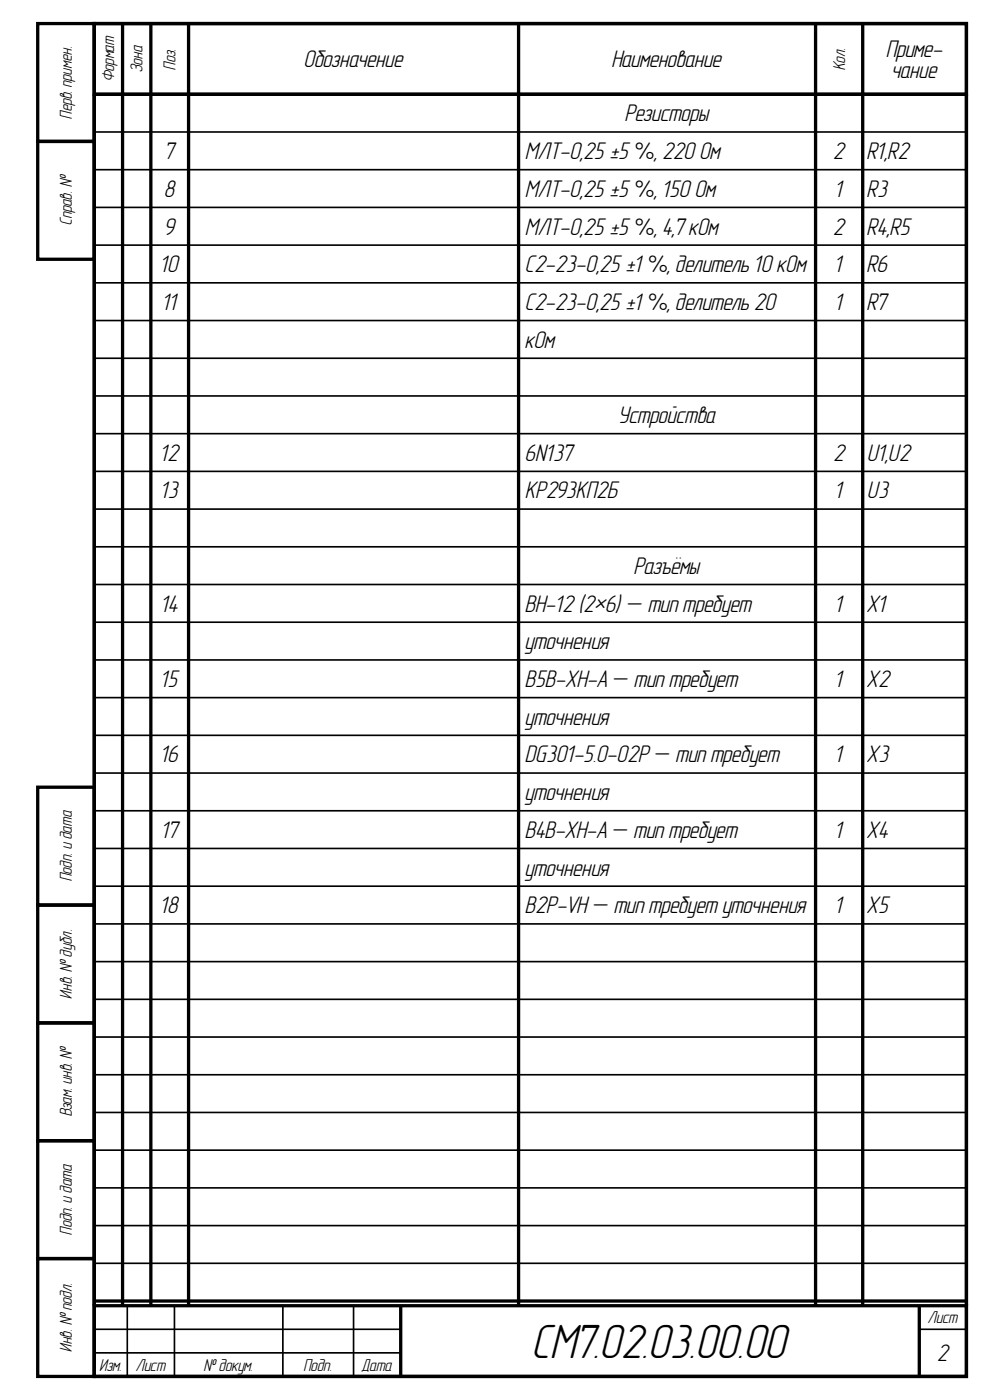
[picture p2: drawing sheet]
<svg xmlns="http://www.w3.org/2000/svg" width="210mm" height="297mm" viewBox="0 0 210 297" stroke-linecap="round" stroke-linejoin="round" font-family="sans-serif">
<defs><g id="words">
<text font-size="10.2" x="113" y="288">СМ7.02.03.00.00</text>
<g font-size="5.1">
<text x="188" y="12">Приме-</text>
<text x="64.5" y="14.3">Обозначение</text>
<text x="129.8" y="14.3">Наименование</text>
<text x="189.3" y="16.5">чание</text>
<text x="132.6" y="25.8">Резисторы</text>
<text x="35.1" y="33.7">7</text>
<text x="111.5" y="33.7">МЛТ-0,25 ±5 %, 220Ом</text>
<text x="176.8" y="33.7">2</text>
<text x="184" y="33.7">R1,R2</text>
<text x="34.9" y="41.8">8</text>
<text x="111.5" y="41.8">МЛТ-0,25 ±5 %, 150Ом</text>
<text x="177.2" y="41.8">1</text>
<text x="184" y="41.8">R3</text>
<text x="35.1" y="49.7">9</text>
<text x="111.5" y="49.7">МЛТ-0,25 ±5 %, 4,7кОм</text>
<text x="176.8" y="49.7">2</text>
<text x="184" y="49.7">R4,R5</text>
<text x="34.1" y="57.7">10</text>
<text x="111.5" y="57.7">С2-23-0,25 ±1 %, делитель 10кОм</text>
<text x="177.2" y="57.7">1</text>
<text x="183.9" y="57.7">R6</text>
<text x="34.5" y="65.8">11</text>
<text x="111.5" y="65.8">С2-23-0,25 ±1 %, делитель 20</text>
<text x="177.2" y="65.8">1</text>
<text x="183.9" y="65.8">R7</text>
<text x="111.5" y="73.7">кОм</text>
<text x="131.3" y="89.8">Устройства</text>
<text x="34.1" y="97.7">12</text>
<text x="111.5" y="97.7">6N137</text>
<text x="176.9" y="97.7">2</text>
<text x="184" y="97.7">U1,U2</text>
<text x="34.2" y="105.8">13</text>
<text x="111.5" y="105.8">КР293КП2Б</text>
<text x="177.2" y="105.8">1</text>
<text x="184" y="105.8">U3</text>
<text x="134.5" y="121.7">Разъёмы</text>
<text x="34.3" y="129.8">14</text>
<text x="111.5" y="129.8">BH-12 (2×6) — тип требует</text>
<text x="177.2" y="129.8">1</text>
<text x="184" y="129.8">X1</text>
<text x="111.5" y="137.8">уточнения</text>
<text x="34.2" y="145.7">15</text>
<text x="111.5" y="145.7">B5B-XH-A — тип требует</text>
<text x="177.2" y="145.7">1</text>
<text x="184" y="145.7">X2</text>
<text x="111.5" y="153.8">уточнения</text>
<text x="34.2" y="161.8">16</text>
<text x="111.5" y="161.8">DG301-5.0-02P — тип требует</text>
<text x="177.2" y="161.8">1</text>
<text x="183.9" y="161.8">X3</text>
<text x="111.5" y="169.7">уточнения</text>
<text x="34.3" y="177.8">17</text>
<text x="111.5" y="177.8">B4B-XH-A — тип требует</text>
<text x="177.2" y="177.8">1</text>
<text x="184" y="177.8">X4</text>
<text x="111.5" y="185.7">уточнения</text>
<text x="34.1" y="193.7">18</text>
<text x="111.5" y="193.7">B2P-VH — тип требует уточнения</text>
<text x="177.2" y="193.7">1</text>
<text x="183.9" y="193.7">X5</text>
<text x="198.9" y="288.7">2</text>
</g>
<g font-size="3.6">
<text x="24.2" y="17.3" transform="rotate(-90 24.2 17.3)">Формат</text>
<text x="30.2" y="15.4" transform="rotate(-90 30.2 15.4)">Зона</text>
<text x="37.2" y="14.8" transform="rotate(-90 37.2 14.8)">Поз.</text>
<text x="179.2" y="14.8" transform="rotate(-90 179.2 14.8)">Кол.</text>
<text x="15.2" y="25.2" transform="rotate(-90 15.2 25.2)">Перв. примен.</text>
<text x="15.2" y="47.7" transform="rotate(-90 15.2 47.7)">Справ. №</text>
<text x="15.2" y="187" transform="rotate(-90 15.2 187)">Подп. идата</text>
<text x="15.2" y="211.9" transform="rotate(-90 15.2 211.9)">Инв. №дубл.</text>
<text x="15.2" y="236.9" transform="rotate(-90 15.2 236.9)">Взам. инв. №</text>
<text x="15.2" y="262" transform="rotate(-90 15.2 262)">Подп. идата</text>
<text x="196.9" y="280.8">Лист</text>
<text x="15.2" y="286.9" transform="rotate(-90 15.2 286.9)">Инв. №подл.</text>
<text x="21.1" y="290.7">Изм.</text>
<text x="28.9" y="290.7">Лист</text>
<text x="43.2" y="290.7">№докум.</text>
<text x="64.4" y="290.7">Подп.</text>
<text x="76.8" y="290.7">Дата</text>
</g>
</g></defs>
<g fill="none" stroke="#000" stroke-width=".7" stroke-linecap="butt">
<path d="M8 5h12v25h-12zM20 5h185v287h-185zM20 5h185v15h-185zM26 5v272M32 5v272M40 5v272M110 5v272M173 5v272M183 5v272M8 30h12v25h-12zM8 167h12v25h-12zM8 192h12v25h-12z"/>
<path d="M8 217h12v25h-12zM8 242h12v25h-12zM8 267h12v25h-12zM20 277h185v15h-185zM20 277v-257h185v257M20 276h185M85 277v15M195 277v15"/>
</g>
<g fill="none" stroke="#000" stroke-width=".35">
<path d="M20 28h185M20 36h185M20 44h185M20 52h185M20 60h185M20 68h185M20 76h185M20 84h185M20 92h185M20 100h185M20 108h185M20 116h185"/>
<path d="M20 124h185M20 132h185M20 140h185M20 148h185M20 156h185M20 164h185M20 172h185M20 180h185M20 188h185M20 196h185M20 204h185M20 212h185"/>
<path d="M20 220h185M20 228h185M20 236h185M20 244h185M20 252h185M20 260h185M20 268h185M27 277v15M37 277v15M60 277v15M75 277v15M20 282h65"/>
<path d="M20 287h65M195 282h10"/>
</g>
<use href="#words"/>
</svg>
